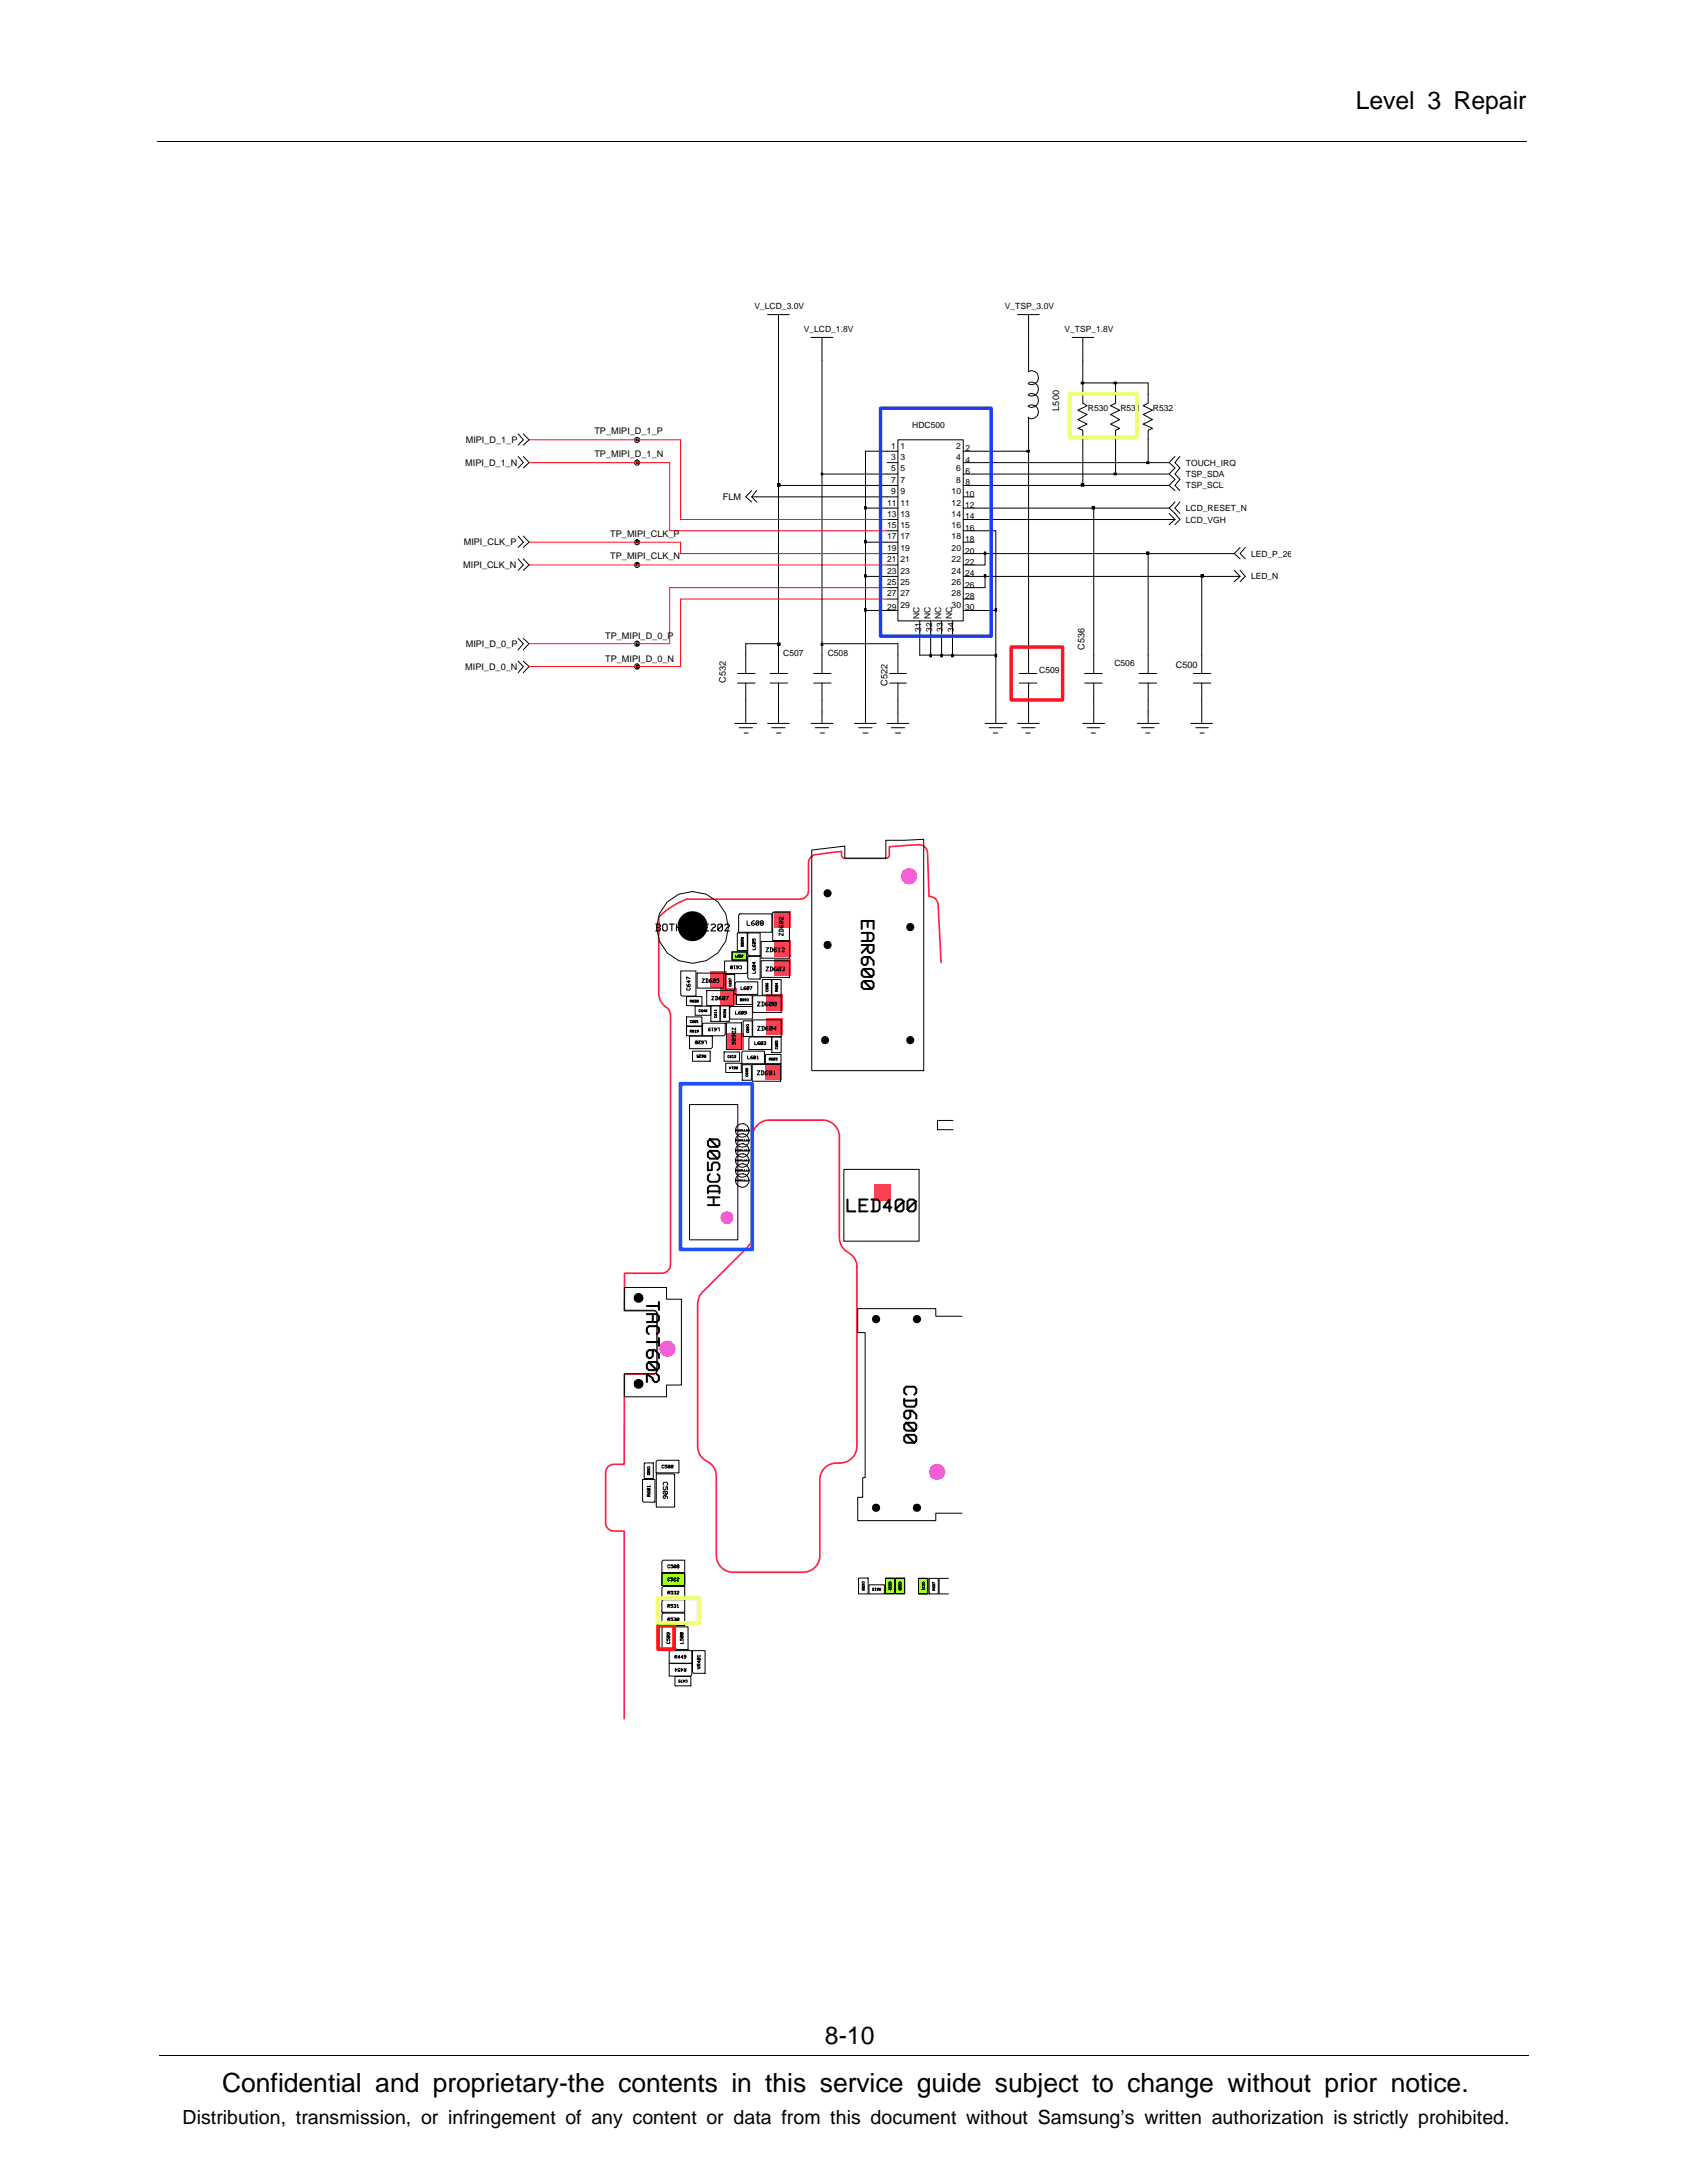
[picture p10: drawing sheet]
<svg xmlns="http://www.w3.org/2000/svg" width="216mm" height="279mm" viewBox="0 0 216 279" stroke-linecap="round" stroke-linejoin="round" font-family="sans-serif">
<defs><g id="words">
<text font-size="3.4" x="28.4" y="267.7">Confidential and proprietary-the contents in this service guide subject to change without prior notice.</text>
<g font-size="3.2">
<text x="173.5" y="14">Level 3 Repair</text>
<text x="105.6" y="261.6">8-10</text>
</g>
<text font-size="2.5" x="23.4" y="271.9">Distribution, transmission, or infringement of any content or data from this document without Samsung’s written authorization is strictly prohibited.</text>
<g font-size="1.2">
<text x="135.6" y="52.6" transform="rotate(-90 135.6 52.6)">L500</text>
<text x="59.5" y="59.6">MIPI_D_1_N</text>
<text x="59.6" y="56.7">MIPI_D_1_P</text>
<text x="76.1" y="58.5">TP_MIPI_D_1_N</text>
<text x="76.1" y="55.6">TP_MIPI_D_1_P</text>
<text x="92.5" y="64">FLM</text>
<text x="59.4" y="69.8">MIPI_CLK_P</text>
<text x="78.1" y="71.6">TP_MIPI_CLK_N</text>
<text x="78.1" y="68.7">TP_MIPI_CLK_P</text>
<text x="59.3" y="72.7">MIPI_CLK_N</text>
<text x="59.6" y="82.8">MIPI_D_0_P</text>
<text x="77.4" y="81.8">TP_MIPI_D_0_P</text>
<text x="138.8" y="83.2" transform="rotate(-90 138.8 83.2)">C536</text>
<text x="59.5" y="85.7">MIPI_D_0_N</text>
<text x="77.4" y="84.7">TP_MIPI_D_0_N</text>
<text x="92.9" y="87.4" transform="rotate(-90 92.9 87.4)">C532</text>
<text x="113.6" y="87.8" transform="rotate(-90 113.6 87.8)">C522</text>
<text x="150.5" y="85.5">C500</text>
</g>
<g font-size="1.1">
<text x="96.6" y="39.5">V_LCD_3.0V</text>
<text x="128.6" y="39.5">V_TSP_3.0V</text>
<text x="102.9" y="42.5">V_LCD_1.8V</text>
<text x="136.2" y="42.5">V_TSP_1.8V</text>
<text x="139.2" y="52.6">R530</text>
<text x="143.4" y="52.6">R531</text>
<text x="147.6" y="52.6">R532</text>
<text x="114.1" y="58.9">3</text>
<text x="114.1" y="57.4">1 1</text>
<text x="115.3" y="58.9">3</text>
<text x="116.8" y="54.7">HDC500</text>
<text x="122.4" y="58.9">4</text>
<text x="122.4" y="57.4">2</text>
<text x="123.5" y="59.2">4</text>
<text x="123.5" y="57.7">2</text>
<text x="151.8" y="59.6">TOUCH_IRQ</text>
<text x="113.5" y="64.7">11</text>
<text x="114.1" y="61.8">7</text>
<text x="114.1" y="63.2">9 9</text>
<text x="114.1" y="60.3">5</text>
<text x="115.3" y="60.3">5</text>
<text x="115.3" y="61.8">7</text>
<text x="115.3" y="64.7">11</text>
<text x="121.8" y="63.2">10</text>
<text x="121.8" y="64.7">12</text>
<text x="122.4" y="60.3">6</text>
<text x="122.4" y="61.8">8</text>
<text x="123.5" y="63.6">10</text>
<text x="123.5" y="65">12</text>
<text x="123.5" y="62.1">8</text>
<text x="123.5" y="60.7">6</text>
<text x="151.8" y="61">TSP_SDA</text>
<text x="151.8" y="62.5">TSP_SCL</text>
<text x="151.8" y="65.4">LCD_RESET_N</text>
<text x="113.5" y="70.5">19</text>
<text x="113.5" y="67.6">15</text>
<text x="113.5" y="72">21 21</text>
<text x="113.5" y="66.1">13 13</text>
<text x="113.5" y="69">17 17</text>
<text x="115.3" y="70.5">19</text>
<text x="115.3" y="67.6">15</text>
<text x="121.8" y="72">22</text>
<text x="121.8" y="66.1">14</text>
<text x="121.8" y="69">18</text>
<text x="121.8" y="70.5">20</text>
<text x="121.8" y="67.6">16</text>
<text x="123.5" y="69.4">18</text>
<text x="123.5" y="70.8">20</text>
<text x="123.5" y="66.5">14</text>
<text x="123.5" y="67.9">16</text>
<text x="151.8" y="66.9">LCD_VGH</text>
<text x="160.1" y="71.2">LED_P_26</text>
<text x="113.5" y="74.9">25</text>
<text x="113.5" y="73.4">23</text>
<text x="113.5" y="76.3">27 27</text>
<text x="115.3" y="74.9">25</text>
<text x="115.3" y="77.8">29</text>
<text x="115.3" y="73.4">23</text>
<text x="121.8" y="74.9">26</text>
<text x="121.8" y="76.3">28</text>
<text x="121.8" y="77.8">30</text>
<text x="121.8" y="73.4">24</text>
<text x="123.5" y="75.2">26</text>
<text x="123.5" y="76.7">28</text>
<text x="123.5" y="72.3">22</text>
<text x="123.5" y="73.8">24</text>
<text x="160.1" y="74.1">LED_N</text>
<text x="100.2" y="84">C507</text>
<text x="105.9" y="84">C508</text>
<text x="113.5" y="78.1">29</text>
<text x="117.7" y="79.2" transform="rotate(-90 117.7 79.2)">NC</text>
<text x="117.9" y="80.9" transform="rotate(-90 117.9 80.9)">31</text>
<text x="119.1" y="79.2" transform="rotate(-90 119.1 79.2)">NC</text>
<text x="119.3" y="80.9" transform="rotate(-90 119.3 80.9)">32</text>
<text x="120.5" y="79.2" transform="rotate(-90 120.5 79.2)">NC</text>
<text x="120.7" y="80.9" transform="rotate(-90 120.7 80.9)">33</text>
<text x="121.9" y="79.2" transform="rotate(-90 121.9 79.2)">NC</text>
<text x="122.1" y="80.9" transform="rotate(-90 122.1 80.9)">34</text>
<text x="123.5" y="78.1">30</text>
<text x="133" y="86.1">C509</text>
<text x="142.6" y="85.3">C506</text>
</g>
</g></defs>
<g fill="none" stroke="#000" stroke-width=".13">
<path d="M20.2 18.1h175.3M66.3 55.5l.7 .8-.7 .7M66.3 58.4l.7 .8-.7 .7M67 58.4l.7 .8-.7 .7M67 55.5l.7 .8-.7 .7M81.4 59.1h.3v.2h-.3zM81.4 56.2h.3v.2h-.3zM98.2 40.3h2.8M99.6 40.3v45.9M103.8 43.2h2.8M105.2 43.2v43M113.5 59.2h1.4"/>
<path d="M114.9 56.3h8.4v23.2h-8.4zM114.9 57.8h-4.1v34.8M123.3 59.2h26.3M123.3 57.8h8.3M130.2 40.3h2.8M131.4 57.6h.3v.3h-.3zM131.6 49a.87 .87 0 0 1 1.3 .8 .87 .87 0 0 1-1.3 .7M131.6 51.9a.87 .87 0 0 1 1.3 .8 .87 .87 0 0 1-1.3 .8M131.6 40.3v7.3a.87 .87 0 0 1 1.3 .8 .87 .87 0 0 1-1.3 .7M131.6 50.5a.87 .87 0 0 1 1.3 .8 .87 .87 0 0 1-1.3 .7M131.6 53.4v32.8M137.2 43.2h2.8"/>
<path d="M138.4 48.9h.3v.2h-.3zM138.6 49h8.3v2.6l-.6 .3 1.2 .6-1.2 .6 1.2 .6-1.2 .6 1.2 .5-.6 .3v4.1M138.6 43.2v8.4l.5 .3-1.2 .6 1.2 .6-1.2 .6 1.2 .6-1.2 .5 .7 .3v7M142.6 48.9h.3v.2h-.3zM142.8 49v2.6l-.7 .3 1.2 .6-1.2 .6 1.2 .6-1.2 .6 1.2 .5-.5 .3v5.6M146.7 59.1h.3v.2h-.3zM150.4 58.4l-.8 .8 .8 .7-.8 .8 .8 .6-.8 .8 .8 .7M151 58.4l-.6 .8 .6 .7-.6 .8 .6 .6-.6 .8 .6 .7M66.3 71.5l.7 .8-.7 .7M66.3 68.6l.7 .8-.7 .7M67 68.6l.7 .8-.7 .7M67 71.5l.7 .8-.7 .7"/>
<path d="M81.4 72.1h.3v.3h-.3zM81.4 69.2h.3v.3h-.3zM96.2 63.6h18.7M96.2 62.8l-.8 .8 .8 .6M96.8 62.8l-.6 .8 .6 .6M99.5 61.9h.3v.3h-.3zM99.6 62.1h15.3M105.1 60.5h.2v.3h-.2zM105.2 60.7h9.7M110.7 77.9h.2v.3h-.2zM110.7 73.5h.2v.4h-.2zM110.7 69.2h.2v.3h-.2z"/>
<path d="M110.7 64.8h.2v.4h-.2zM110.8 65h4.1M113.5 66.5h1.4M113.5 70.9h1.4M113.5 72.3h1.4M113.5 76.7h1.4M113.5 75.2h1.4M113.5 67.9h1.4M114.9 69.4h-4.1M114.9 73.8h-4.1M114.9 78.1h-4.1M117.7 79.5v4.3h9.7"/>
<path d="M119.1 79.5v4.3M120.5 79.5v4.3M121.9 79.5v4.3M123.3 65h26.3M123.3 60.7h26.3M123.3 62.1h26.3M123.3 69.4h1.4M123.3 63.6h1.4M123.3 70.9h34.7M123.3 76.7h1.4M123.3 78.1h4.1M123.3 67.9h4.1v24.7"/>
<path d="M126 73.5h.2v.4h-.2zM126 70.6h.2v.4h-.2zM126.1 73.8v1.4h-2.8M126.1 70.9v1.4h-2.8M127.3 77.9h.2v.3h-.2zM138.4 61.9h.3v.3h-.3zM139.8 64.8h.3v.4h-.3zM140 65v21.2M142.6 60.5h.3v.3h-.3zM146.7 70.6h.3v.4h-.3zM146.9 70.9v15.3M149.6 65.7l.8 .8"/>
<path d="M149.6 65l.8 .7 .6 .8-.6 .6M150.4 66.5h-27.1M150.4 66.5l-.8 .6M150.4 64.2l-.8 .8M151 64.2l-.6 .8 .6 .7M153.7 73.5h.3v.4h-.3zM153.8 73.8v12.4M158 73l.7 .8-.7 .6M158.7 73.8h-35.4M158.7 73l.7 .8-.7 .6M158.7 70.1l-.7 .8 .7 .6M159.4 70.1l-.7 .8 .7 .6"/>
<path d="M66.3 81.7l.7 .7-.7 .8M66.3 84.6l.7 .7-.7 .8M67 81.7l.7 .7-.7 .8M67 84.6l.7 .7-.7 .8M81.4 85.2h.3v.3h-.3zM81.4 82.3h.3v.3h-.3zM94 92.6h2.8M94.4 86.2h2.2M94.4 87.4h2.2M94.6 93.1h1.7M95.2 93.8h.6M95.4 87.4v5.2"/>
<path d="M98.2 92.6h2.8M98.6 86.2h2.2M98.6 87.4h2.2M98.8 93.1h1.7M99.4 93.8h.5M99.5 82.3h.3v.3h-.3zM99.6 87.4v5.2M99.6 82.4h-4.2v3.8M103.8 92.6h2.8M104.1 86.2h2.3M104.1 87.4h2.3M104.3 93.1h1.7"/>
<path d="M105 93.8h.5M105.1 82.3h.2v.3h-.2zM105.2 87.4v5.2M105.2 82.4h9.7v3.8M109.4 92.6h2.7M109.9 93.1h1.7M110.4 93.8h.7M113.5 92.6h2.8M113.9 86.2h2.1M113.9 87.4h2.1M114.1 93.1h1.7M114.6 93.8h.7"/>
<path d="M114.9 87.4v5.2M119 83.7h.2v.4h-.2zM120.4 83.7h.2v.4h-.2zM121.8 83.7h.2v.4h-.2zM126.1 92.6h2.7M126.6 93.1h1.7M127.1 93.8h.6M127.3 83.7h.2v.4h-.2zM130.2 92.6h2.8M130.4 86.2h2.3M130.4 87.4h2.3M130.8 93.1h1.7"/>
<path d="M131.3 93.8h.5M131.6 87.4v5.2M138.6 92.6h2.8M138.8 87.4h2.3M138.8 86.2h2.3M139.1 93.1h1.6M139.7 93.8h.5M140 87.4v5.2M145.6 92.6h2.7M145.8 87.4h2.2M145.8 86.2h2.2M146.1 93.1h1.6"/>
<path d="M146.6 93.8h.5M146.9 87.4v5.2M152.4 92.6h2.8M152.7 86.2h2.3M152.7 87.4h2.3M153 93.1h1.6M153.6 93.8h.5M153.8 87.4v5.2M20.4 263h175.3"/>
<circle cx="81.5" cy="59.2" r=".33"/>
<circle cx="81.5" cy="56.3" r=".33"/>
<circle cx="81.5" cy="69.4" r=".33"/>
<circle cx="81.5" cy="72.3" r=".33"/>
<circle cx="81.5" cy="82.4" r=".33"/>
<circle cx="81.5" cy="85.3" r=".33"/>
</g>
<path d="M67.7 56.3h19.4v10.2h26.4M67.7 59.2h18v8.7h27.8M67.7 72.3h45.8M67.7 69.4h19.4v1.5h26.4M113.5 76.7h-26.4v8.6h-19.4M113.5 75.2h-27.8v7.2h-18" fill="none" stroke="#ff0b0e" stroke-width=".13"/>
<g fill="#000">
<path d="M81.4 59.1h.3v.2h-.3zM81.4 56.2h.3v.2h-.3zM131.4 57.6h.3v.2h-.3zM138.4 48.9h.3v.2h-.3zM142.6 48.9h.3v.2h-.3zM146.7 59.1h.3v.2h-.3zM81.4 72.1h.3v.3h-.3zM81.4 69.2h.3v.3h-.3zM99.5 61.9h.3v.3h-.3zM105.1 60.5h.2v.3h-.2zM110.7 77.9h.2v.3h-.2zM110.7 73.5h.2v.4h-.2z"/>
<path d="M110.7 69.2h.2v.3h-.2zM110.7 64.8h.2v.4h-.2zM126 73.5h.2v.4h-.2zM126 70.6h.2v.4h-.2zM127.3 77.9h.3v.3h-.3zM138.4 61.9h.3v.3h-.3zM139.8 64.8h.3v.4h-.3zM142.6 60.5h.3v.3h-.3zM146.7 70.6h.3v.4h-.3zM153.7 73.5h.3v.4h-.3zM81.4 85.2h.3v.3h-.3zM81.4 82.3h.3v.3h-.3z"/>
<path d="M99.5 82.3h.3v.3h-.3zM105.1 82.3h.2v.3h-.2zM119 83.7h.2v.4h-.2zM120.4 83.7h.2v.4h-.2zM121.8 83.7h.2v.4h-.2zM127.3 83.7h.3v.4h-.3z"/>
<circle cx="88.6" cy="118.5" r="1.92"/>
<circle cx="105.9" cy="114.3" r=".52"/>
<circle cx="116.5" cy="112.2" r=".52"/>
<circle cx="116.5" cy="118.7" r=".53"/>
<circle cx="105.6" cy="133.1" r=".52"/>
<circle cx="105.9" cy="120.9" r=".53"/>
<circle cx="116.5" cy="133.1" r=".52"/>
<circle cx="81.7" cy="177.1" r=".64"/>
<circle cx="81.7" cy="166.1" r=".64"/>
<circle cx="112.1" cy="168.8" r=".54"/>
<circle cx="117.4" cy="168.8" r=".54"/>
<circle cx="112.1" cy="193" r=".54"/>
<circle cx="117.4" cy="193" r=".54"/>
</g>
<path d="M112.7 52.2h14.2v29.2h-14.2z" fill="none" stroke="#183cff" stroke-width=".44"/>
<path d="M129.4 82.8h6.6v6.8h-6.6z" fill="none" stroke="#ff1628" stroke-width=".44"/>
<path d="M136.9 50.4h8.6v5.6h-8.6z" fill="none" stroke="#eaff2f" stroke-width=".44"/>
<g fill="#63ff00">
<path d="M84.7 201.3h2.9v1.6h-2.9z"/>
<path d="M114.6 202h1.2v2h-1.2z"/>
<path d="M117.6 202h1.1v2h-1.1z"/>
<path d="M113.3 202h1.2v2h-1.2z"/>
<path d="M93.7 121.8h1.9v1.1h-1.9z"/>
</g>
<g fill="#ff4054">
<path d="M111.9 151.5h2.1v2.1h-2.1z"/>
<path d="M98 127.3h2.1v2.1h-2.1z"/>
<path d="M97.9 136.1h2.2v2.1h-2.2z"/>
<path d="M99.1 116.6h2.1v2.1h-2.1z"/>
<path d="M99.1 122.8h2.1v2.1h-2.1z"/>
<path d="M98 130.4h2.1v2.1h-2.1z"/>
<path d="M90.9 124.3h2.1v2.1h-2.1z"/>
<path d="M93 132.3h2.1v2.1h-2.1z"/>
<path d="M92.2 126.5h2.1v2.2h-2.1z"/>
<path d="M99.1 120.3h2.1v2.2h-2.1z"/>
</g>
<g fill="#f15dff">
<circle cx="119.9" cy="188.4" r="1.07"/>
<circle cx="116.3" cy="112.2" r="1.07"/>
<circle cx="93" cy="155.9" r=".86"/>
<circle cx="85.4" cy="172.6" r="1.06"/>
</g>
<path d="M120.4 123.2l-.3-7.4a1.06 1.06 0 0 0-1.2-1.1l-.2-5.6a1.05 1.05 0 0 0-1.1-1l-3.8 .3v1a.43 .43 0 0 1-.4 .5h-5.3a.43 .43 0 0 1-.4-.5v-.4l-3.3 .4a1.06 1.06 0 0 0-.9 1v3.6a1.08 1.08 0 0 1-1.1 1.1h-14.5a10 10 0 0 0-3.6 2.3v9.7a2.28 2.28 0 0 0 1.2 2l.2 .4 .1 .4v32.2a1.03 1.03 0 0 1-1.1 .9h-4.8v4.8h3.8l.3 .1 .1 .2v7.3a.51 .51 0 0 1-.5 .5h-3.7v11.5h-1.3a1.05 1.05 0 0 0-1.1 1.1v6.4a1.05 1.05 0 0 0 1.1 1.1h1.3v24M96.9 144l.6-.4 .8-.2h7a2.14 2.14 0 0 1 2.1 2.1v12.9a2.26 2.26 0 0 0 1.4 2.1l.6 .6 .3 .8v23.2a2.2 2.2 0 0 1-2.6 2.2 2.1 2.1 0 0 0-2.2 2.1v9.7a2.14 2.14 0 0 1-2.1 2.1h-9a2.16 2.16 0 0 1-2.1-2.1v-10.1a2.25 2.25 0 0 0-1.5-2.1l-.6-.7-.2-.5-.1-.6v-18.2a2.37 2.37 0 0 1 .6-1.5l5.8-5.8a2.02 2.02 0 0 0 .6-1.5v-12.6a2.1 2.1 0 0 1 .6-1.5z" fill="none" stroke="#ff1e45" stroke-width=".21"/>
<g fill="none" stroke="#000" stroke-width=".13">
<path d="M94.4 119.4h1.2v2.3h-1.2zM94.7 117h4.1v2.3h-4.3v-2.2zM94.8 120h.3v.2l-.1-.1v-.1M95.6 117.9v.5h.4M95.7 119.4h1.6v2.9h-1.4l-.2-.1zM96.6 117.9h-.2l-.2 .1v.3l.1 .1h.2l.1-.2h-.4M97.1 118l-.3 .3v-.3v-.1h.2l.1 .1v.3l-.1 .1h-.2v-.1M97.4 118.2l-.1-.2 .1-.1h.2l.1 .1-.1 .2M97.4 118.2h.2M97.4 118.2h-.1l.1 .2h.2l.1-.1-.1-.1M98.9 116.8h2.1v3.6h-2.1zM99.7 119.3l.1-.4h.3l.1 .4"/>
<path d="M99.7 118.4v.2l.2 .1h.2l.1-.2-.1-.1-.1 .3M99.7 119.2h.5M99.8 117.9l.3 .3h-.4l.1-.3h.3l.1 .1-.1 .2M100.2 119.4v.4l-.5-.4v.4M100.2 117.4v.3l-.3-.3-.2 .1 .1 .2M103.9 108.8l4.2-.5v1.6h5.3v-2.4l4.8-.1v29.6h-14.3zM87.1 124.3h2v3.2h-1.8l-.2-.2zM87.9 130.2h1.9v1.1h-1.9zM87.9 131.4h1.9v1.2h-1.9zM87.9 127.6h1.9v1.1h-1.9zM87.9 126l.1 .3h.2l.1-.3h-.2v.3M87.9 126.4v.3h.4l-.1-.3"/>
<path d="M88.2 125.5v.3l-.3-.2h.4M88.2 132.6h3v1.4l-.2 .2h-2.8zM88.3 125.3l-.4-.3v.3M88.3 132l.2-.1-.2-.1v.3M88.3 128.1l.2-.1h-.2v.3M88.4 132l.1 .1M88.4 128.1l.1 .2M88.5 130.6h-.2v.3h.2M88.6 134.5h2.3v1.3h-2.3zM88.8 130.6l-.2 .1v.2h.2v-.1l-.2-.1M88.8 131.8l-.2 .1v.2h.2v-.1h-.2M88.8 128l-.2 .1v.1l.2 .1v-.1l-.2-.1"/>
<path d="M88.9 128h.2l-.2 .3h.2M88.9 131.9l.1 .2M88.9 132.1h.1M89 128.8h2v1.1h-2zM89.1 130.6l-.2 .3v-.3h.2v.3h-.2M89.2 124.5h3.4v2h-3.4zM89.2 130.6h.1v.3M89.2 130.9h.1M89.3 133.3h-.3v.2h.3v-.2l-.3 .2M89.4 132h-.2v-.2l.2 .1v.1l-.2 .1M89.4 128l-.2 .2v-.2h.2v.2h-.2M89.4 133.2h.2l-.2 .3 .1 .1 .1-.1"/>
<path d="M89.4 135.1h-.2v.1h.2v.1h-.2M89.5 135h.2l-.2 .2 .1 .1h.1M89.6 129.3h-.1v.2h.1M89.9 125.3h.2l-.2 .5h.2M89.9 131h2.9v1.4l-.2 .2h-2.7zM89.9 129.2l-.2 .1v.2h.2v-.1h-.2M90 135.2l-.2-.1 .1-.1 .1 .1v.1l-.2 .1M90 133.4h-.2v-.2l.2 .1v.2l-.2 .1M90.1 135l.2 .2M90.1 133.2h.3v.4M90.2 129.4h-.2l.1-.2v.3M90.3 135v.3h-.2l.1-.1h.1"/>
<path d="M90.3 125.3h.3v.4l-.3 .1M90.4 125.3v.5M90.4 126.8h3.5v1.9h-3.5zM90.5 129.2l-.2 .1v.2h.1v-.1h-.1M90.9 131.6l-.2 .1v.2l.1 .1 .1-.2h-.2M91 128.7h1.2v2h-1.2zM91.1 125.3h-.2l-.1 .1v.3l.2 .1v-.3h-.2M91.1 127.5h.3l-.3 .5h.3M91.1 131.6h.1M91.2 131.6v.4v-.1M91.4 129.8l.1 .2h.2v-.2h-.1v.2M91.5 130.1v.1h.2v-.1"/>
<path d="M91.5 125.3l-.3 .4v-.4h.3v.4v.1l-.3-.1M91.5 127.5l.3 .1v.3l-.3 .1M91.6 127.5v.5M91.7 131.8l-.3-.1 .1-.1h.2v.2l-.3 .2M91.7 129.6h-.2M91.7 129.3h-.2M91.7 129.3h.1M91.7 129.5v.1M91.8 131.6h.3v.4M92 125.3h-.3v.1l.3 .1-.1 .3-.2-.1M92.2 128.7h1.1v2h-1.1zM92.3 127.5h-.1l-.2 .2 .1 .3 .2-.1-.1-.1h-.2"/>
<path d="M92.6 129.2h.3l-.1 .2v-.2M92.6 129.8v.1h.2M92.7 134.6h1.9v1.2h-1.9zM92.7 123h3v1.4l-.2 .2h-2.8zM92.8 129.5l-.1 .2-.1-.1v-.1h.2l.1 .2M92.8 130.1l-.1 .1h-.1v-.1h.2l.1 .1M92.8 129.3l-.2 .1M92.8 127.6l-.3 .3v-.4l.3 .1v.3h-.3M92.9 124.7h1.1v2h-1.1zM92.9 136.1h2v1.2h-2zM92.9 129.8v.2l-.1-.1M92.9 127.5h.3l-.2 .5"/>
<path d="M93 130.9h1.9v3.4h-1.9zM93.3 125.8l.1 .2h.1l.1-.2h-.2v.2M93.3 135.1h-.1v.2h.1M93.3 126.1v.1h.2v-.1M93.3 125.5l.2 .2h-.2v-.2h.2v.2M93.4 136.5v.3l.1-.2h-.2M93.5 128.8h2.8v1.6h-2.9v-1.4zM93.6 125.3l-.3-.1v.2M93.6 135.1l-.2 .1v.1l.2 .1v-.1l-.2-.1M93.7 121.8h1.9v1.1h-1.9zM93.7 136.5h.1M93.7 132l.1 .3 .3-.1v-.2"/>
<path d="M93.7 132.1h.4M93.7 136.5v.3h.1M93.7 123.7h-.2v.2l.2 .1v-.3l-.2 .2M93.7 135.1h.1v.3M93.7 135.4h.2M93.8 132.9v.3h.3v-.1v-.2h-.3l.3 .3M93.9 132.5v.2h-.2l.1-.2h.2l.1 .1v.2M93.9 133.4v.2l-.1 .1v-.3h.2l.1 .1v.2M93.9 123.6h.2M94 123.6v.4l.1-.1M94 135.1h.2l-.2 .3h.2M94.1 136.7l-.2-.1h.2v.1l-.2 .1"/>
<path d="M94.1 129.4v.4h.3M94.1 122.2v.3h.2M94.1 131.6v.2l-.4-.2v.2M94.2 136.5l.1 .2M94.2 125.7h2.8v1.6h-2.9v-1.5zM94.3 127.4h2v1.2h-2zM94.4 136.5v.3h-.1l-.1-.1h.2M94.5 123.8l-.2-.1v-.1l.2 .1v.2l-.2 .1M94.6 122.2l-.2 .1v.1l.1 .1v-.1h-.1M94.7 123.7h.2l-.1 .3-.1-.1M94.8 129.4l-.3 .2v.2h.2v-.2h-.2M94.8 128v.1h.1v-.1"/>
<path d="M94.8 128h.1M94.8 128v-.2h.1v.2M94.8 122.3l-.1 .1v-.1h.1v.1h-.1M94.8 126.3v.4h.3M94.9 120.6v.2h.2v-.2h-.2l.2 .2M94.9 122.3h.2l-.2 .2h.2M95 136.3h1.2v2h-1.2zM95 120.3v.1l-.1 .1v-.2h.1l.1 .2M95 120l-.2 .2M95 121h.1v.1h-.1M95 121v.1M95 121h-.2l.1 .1h.1"/>
<path d="M95.1 134.5h2.7v1.6h-2.9v-1.4zM95.1 130.7h1.2v2h-1.2zM95.1 129.5l-.2 .3v-.3h.2v.3h-.2M95.2 127.9l-.1-.1-.1 .3h.2v-.2l-.2 .2M95.4 137.3l.1 .2h.2v-.1h-.1v.1M95.5 126.3l-.3 .1v.2l.2 .1 .1-.2h-.3M95.5 128l-.2-.1 .1-.1 .1 .2-.2 .1M95.5 137.6v.2l.2-.1v-.1M95.5 137l.2 .2h-.2v-.2h.2v.2M95.5 129.6h-.2l.1-.2 .1 .1v.2l-.2 .1M95.6 131.3v-.2h.2v.2M95.6 131.7v.2h.2v-.2h-.2l.2 .2"/>
<path d="M95.6 132l-.1 .1h.2M95.6 127.9h.2l-.1 .2h-.1M95.6 136.7l-.1 .2h-.1l.1-.2h.1l.1 .2M95.7 135.1v.4h.2M95.7 122.4h1.6v2.9h-1.4l-.2-.1zM95.7 131.4l-.1 .2v-.2h.1l.1 .2M95.8 132v.2l-.1-.1M95.8 126.3l-.2 .3v-.3h.2v.4l-.2-.1M96 126.3h.2l-.1 .4M96 132.7h2.7v1.6h-2.9v-1.4zM96.3 136.2h3.6v2.2h-3.6zM96.3 135.1l-.2 .2v.2h.2v-.2h-.2"/>
<path d="M96.3 123.9l.1 .3 .3-.1-.1-.2-.1 .1v.2M96.3 120.9l.1 .3h.2v-.3l-.1 .1v.2M96.3 120.2v.2h.1l.1-.2h.2l-.1 .2M96.3 127.4h3.7v2.2h-3.7zM96.3 130.5h3.7v2.2h-3.7zM96.4 123.5l.2 .3-.3-.1 .1-.2h.2v.3M96.4 120.5l.2 .3h-.2v-.3h.2v.3M96.6 123.1v.3l-.3-.2h.4M96.6 133.3v.4h.2M96.7 124.3v.3h-.4M96.7 121.3v.3h-.4M96.7 135.2l-.2 .3v-.4l.2 .1v.3h-.2"/>
<path d="M96.9 135.2l.1-.1v.4M96.9 137.1h.3l-.3 .5h.3M96.9 135.5h.1M96.9 128.2h.4l-.4 .6h.4M96.9 131.4h.4l-.4 .5h.4M97.2 133.3l-.2 .2v.1l.2 .1v-.1l-.2-.1M97.4 123h3.6v2.1h-3.6zM97.4 120.5h3.6v2.1h-3.6zM97.4 137.1h.3v.1v.3l-.3 .1M97.5 128.2l.3 .1v.4l-.3 .1M97.5 131.4h.3v.4l-.1 .1h-.2M97.5 137.1v.5"/>
<path d="M97.6 125.4h1.1v2h-1.1zM97.6 128.2v.6M97.6 131.4v.5M97.6 133.4l-.3 .2v-.2h.3v.3l-.3-.1M97.7 133.3h.3v.2h-.1M97.9 133.5v.2l-.2-.1M98 135h1.9v1.1h-1.9zM98 126.4l.1 .2h.2v-.2l-.2 .2M98 125.8l.1 .2h.2v-.2l-.2 .2M98 123.8h.4l-.4 .5h.4M98 121.3h.4l-.4 .5h.4M98.1 126.7v.2h.2v-.2"/>
<path d="M98.1 126.1l.2 .2h-.3l.1-.2h.2v.2M98.3 137.1h-.2l-.2 .1v.3h.4l-.1-.2h-.3M98.3 128.2h-.2l-.1 .2v.3l.2 .1 .1-.2-.3-.1M98.3 131.4h-.2l-.1 .1v.3l.1 .1h.1l.1-.1-.1-.2h-.2M98.4 135.6h.2v-.2h-.2v.3M98.5 135.6l.1 .1M98.5 123.8h.4v.4l-.4 .1M98.5 121.3l.4 .1v.3l-.4 .1M98.6 121.3v.5M98.6 123.8v.5M98.8 132.7h1.2v2h-1.2zM98.8 125.4h1.2v2h-1.2z"/>
<path d="M98.8 137.2l-.4 .3 .1-.4h.2l.1 .1v.3h-.4M98.8 128.3l-.3 .4v-.4l.1-.1 .2 .1v.4l-.1 .1-.2-.1M98.8 131.4l-.3 .4v-.4h.3l-.1 .5h-.1l-.1-.1M98.9 135.4l-.2 .1v.2h.1l.1-.1h-.2M99 137.2l.1-.1v.5M99 137.6h.2M99.2 135.4l-.2 .3v-.3h.2v.3h-.2M99.2 133.8l.1 .2 .2-.1v-.1l-.1 .2M99.2 133.2v.2h.1l.1-.2 .1 .1v.1M99.2 126.4l.1 .2h.2v-.2l-.1 .2M99.3 134.1v.2h.2v-.2M99.3 133.5l.2 .2-.3-.1 .1-.1h.2v.2"/>
<path d="M99.3 135.4h.2l-.1 .2M99.3 126.1l.2 .2h-.3l.1-.2h.2v.2M99.3 128.3l-.3 .4v-.4l.1-.1 .2 .1v.5l-.3-.1M99.3 131.7h-.3l.3-.3v.5M99.4 126.9l-.1-.2-.1 .2h.3M99.4 123.8h-.2l-.2 .1v.3l.3 .1 .1-.2-.4-.1M99.4 121.3h-.2l-.2 .2v.2l.3 .1 .1-.1-.1-.1h-.3M99.4 135.6v.1h-.1M99.4 125.8v.2l-.2-.1h.3M99.5 126.7l-.1 .1M99.7 121.4v-.1v.5M99.7 121.8h.1"/>
<path d="M99.9 123.8l-.4 .4v-.4h.2h.2v.4l-.1 .1-.3-.1M100.1 123.8h.3v.1l-.2 .1M100.1 121.4l.1-.1 .2 .1-.3 .4h.3M100.3 124l.1 .1-.1 .2-.2-.1M88.2 141.4h6.2v17.3h-6.2zM94.1 147.2h.1M94.1 148.5h.1M94.1 144.6h.1M94.1 145.9h.1M94.1 149.7h.1M94.1 151h.1M94.1 144.6v.2"/>
<path d="M94.1 145.9v.1M94.1 147.2v.1M94.1 148.5v.1M94.1 149.7v.2M94.1 151v.2M94.2 147.3l.1-.1h-.1v.1M94.2 148.5h.1h-.1v.1M94.2 144.7l.1-.1h-.1v.2M94.2 146l.1-.1h-.1v.1M94.2 149.8h.1l-.1-.1v.2M94.2 151.1l.1-.1h-.1v.2M94.4 147.3h.1"/>
<path d="M94.4 148.6h.1M94.4 144.8h.1M94.4 146h.1M94.4 149.9h.1M94.4 151.2h.1M94.5 147.3v-.1l.1 .1v-.1v.1M94.5 148.6v-.1h.1v.1M94.5 144.8v-.2h.1v.2M94.5 146v-.1l.1 .1v-.1v.1M94.5 149.9v-.2l.1 .1v-.1v.2M94.5 151.2v-.2h.1v.2M94.7 144.6v.2"/>
<path d="M94.7 145.9v.1M94.7 147.2v.1M94.7 148.5v.1M94.7 149.7v.2M94.7 151v.2M94.8 147.3l.1-.1h-.1v.1M94.8 148.5h.1h-.1v.1M94.8 144.7l.1-.1h-.1v.2M94.8 146l.1-.1-.1 .1M94.8 149.8l.1-.1-.1 .2M94.8 151.1l.1-.1h-.1v.2M95 147.2h.1"/>
<path d="M95 147.3h.1M95 148.5h.1M95 148.6h.1M95 144.6h.1M95 144.8h.1M95 145.9h.1M95 146h.1M95 149.7h.1M95 149.9h.1M95 151h.1M95 151.2h.1M95 144.6v.2"/>
<path d="M95 145.9v.1M95 147.2v.1M95 148.5v.1M95 149.7v.2M95 151v.2M95.1 147.3h.1M95.1 148.6h.1M95.1 144.8h.1M95.1 146h.1M95.1 149.9h.1M95.1 151.2h.1M95.2 144.6h.1l-.1 .2"/>
<path d="M95.2 145.9h.1l-.1 .1M95.2 149.7l.1 .1-.1 .1M95.2 151h.1l-.1 .2M95.2 144.6v.2M95.2 145.9v.1M95.2 149.7v.2M95.2 151v.2M95.3 147.2h-.1v.1h.1M95.3 148.5h-.1l.1 .1M95.4 147.2v.1h.1M95.4 148.5v.1h.1M95.4 144.8h.1"/>
<path d="M95.4 146h.1M95.4 149.9h.1M95.4 151.2h.1M95.5 147.2v.1M95.5 148.5v.1M95.5 149.8l.1 .1M95.5 151l.1 .2M95.5 149.9h.1M95.5 151.2h.1M95.6 147.2l-.1 .1h.1M95.6 148.5h-.1l.1 .1M95.6 144.6l-.1 .1v-.1h.1v.2l-.1-.1"/>
<path d="M95.6 145.9l-.1 .1v-.1l.1 .1h-.1M95.7 147.3h.1M95.7 148.6h.1M95.7 144.8h.1M95.7 146h.1M95.7 149.9h.1M95.7 151.2h.1M95.8 148.5h.1h-.1v.1M95.8 146l.1-.1h-.1v.1M95.8 151.1l.1-.1h-.1v.2M95.9 147.2v.1l-.1-.1v.1M95.9 144.6v.2l-.1-.2v.2"/>
<path d="M95.9 149.7v.2l-.1-.2v.2M108 149.7h9.6v9.2h-9.6zM122 143.4h-2v1.2h2M79.9 164.8h5.4v1.5h1.9v11h-1.9v1.5h-5.4v-3h3.8a.4 .4 0 0 0 .4-.4v-7.3a.4 .4 0 0 0-.4-.4h-3.8zM123.1 168.5h-3.3v-1h-10v3.1h.9v18.5h-.3v2.5h-.6v3h10v-.9h3.3M82.2 189.4h1.6v2.9h-1.4l-.2-.2zM82.4 187.2h1.2v2h-1.2zM82.8 190.9l.2 .2h.1l.1-.2h-.2v.2M82.9 190.5l.2 .3h-.2l-.1-.3h.4l-.1 .3M82.9 187.9v-.2h.2v.2M82.9 188.3v.1l.2 .1v-.2h-.2l.2 .2M83 188v.2h-.1v-.2h.2l.1 .2"/>
<path d="M83 191.5v-.2h-.1l-.1 .2h.4M83.1 188.6v.2l-.2-.2v.2M83.2 190.2h-.4l.1 .1M83.2 191.3l-.2 .2M83.2 190.2v.1M84 188.6h2.2l.1 .2v4.1h-2.3zM84.1 186.9h2.8v1.6h-2.9v-1.4zM84.7 199.8l.2-.1h2.7v1.6h-2.9zM85 190.1l-.1-.1 .1-.3h.3l.1 .1-.1 .3M85 190.3l-.1 .1 .1 .3 .2-.1v-.3h.2v.4M85 190.9h-.1l.1 .3h.3l.1-.3h-.1h-.3l.3 .3M85 187.6l-.1-.1-.2 .1v.2h.3"/>
<path d="M85.2 191.4l-.1 .4-.2-.1 .1-.3h.2l.2 .2v.2M85.4 187.5h-.3v.1l.3 .1-.1 .2-.2-.1M85.7 187.6l-.2 .2 .1-.3 .1 .1v.2h-.2M86.1 187.6l-.2 .2v-.3l.2 .1v.2h-.2M84.7 201.3h2.9v1.6h-2.9zM84.7 201.5l.2-.2h2.7v1.6h-2.9zM84.7 206.6l.2-.1h2.7v1.5h-2.9zM84.7 204.9l.2-.2h2.7v1.7h-2.9zM84.7 203.2l.2-.1h2.7v1.5h-2.9zM84.7 208.2h1.6v2.9h-1.4l-.2-.2zM85.3 209.7v.3h.2v-.3l.2 .1v.2M85.4 210.1v.3l.3-.1v-.2"/>
<path d="M85.4 209.3l.3 .3-.4-.1 .1-.2h.3v.3M85.5 207.3h.2v-.2h-.2v.4M85.5 205.5h.2v-.1h-.2v.3M85.5 203.9h.2v-.2h-.2v.3M85.5 209v.1h-.2l.1-.1h.2l.1 .2M85.5 207.3l.2 .2M85.5 205.5l.2 .2M85.5 203.9l.2 .1M85.6 212.9h2.9v1.5l-.1 .1h-2.8zM85.7 200.4v-.1l-.2 .1v.3l.2-.1M85.7 202v-.1l-.2 .1v.3h.2M85.8 211.3h2.7v1.6h-2.9v-1.5z"/>
<path d="M86.1 200.3h-.2v.1l.2 .1-.1 .2-.1-.1M86.1 201.9h-.2v.2h.2l-.1 .2h-.1M86.1 207.1h-.2v.1l.2 .1-.1 .2-.1-.1M86.1 205.4h-.2v.1h.2l-.1 .2h-.1M86.1 203.7h-.2v.1l.2 .1-.1 .1h-.1M86.2 202l.2-.1 .1 .2-.3 .2h.3M86.2 207.1h.3v.1l-.1 .1M86.2 205.4h.3v.1h-.1M86.2 203.7h.3l-.1 .2M86.4 214.6h2v1.2h-2zM86.4 212.1h.2v-.2h-.2v.4M86.4 207.3v.2l-.2-.1"/>
<path d="M86.4 205.5v.2h-.2M86.4 203.9l.1 .1h-.3M86.4 208.2h1.7v2.9h-1.5l-.2-.2zM86.4 213.5v.4l.2-.2h-.2M86.4 212.1l.2 .2M86.5 200.4l-.3 .2v-.2l.1-.1 .2 .1-.1 .3-.2-.1M86.6 202l.2-.1 .1 .2h-.2l-.1 .2h.3M86.6 203.7h.3l-.3 .3h.3M86.7 205.4v.3M86.7 200.5l-.1-.1 .1-.1 .2 .1-.1 .1M86.7 200.5h.1M86.7 200.5l-.1 .1 .1 .1 .2-.1-.1-.1"/>
<path d="M86.7 205.7h.1M86.9 207.1l-.3 .3v-.3h.3l-.1 .4-.2-.1M87 212.1h-.2l.2-.2v.4M87 213.6h-.2v.2h.2v.1h-.2M87.1 215.1l-.2-.1v.2h.2v.1h-.2M87.1 209.7v.3h.1v-.3l.2 .1v.2M87.1 209.3l.3 .3-.3-.1v-.2h.3v.3M87.1 209l.3 .2-.3-.1v-.1h.3v.2M87.2 213.5v.4l.2-.2h-.3M87.3 215l-.1 .3h.2M87.4 212.1h-.3l.2-.2v.4M87.4 210.1v.3h-.3"/>
<path d="M87.5 215v.3l.2-.2h-.3M87.5 213.5l.2 .2M87.7 215.1h.2v.2h-.2M87.8 212.1h-.2v-.2h.2v.2l-.3 .2M87.8 213.5v.4h-.2v-.2h.2M88.6 211.3h1.6v2.9h-1.4l-.2-.2zM89.2 213.3l.4 .2-.4 .1M89.3 212.2l.3 .2h-.3v-.2h.3v.2M89.4 213.2v-.2h-.1l-.1 .2h.4M89.5 212.6v.2l-.3-.2h.4M89.6 211.9h-.4l.1 .1M89.6 213l-.2 .1"/>
<path d="M89.6 211.9v.1M109.9 202h1.2v2h-1.2zM110.4 202.6v-.2h.2v.2M110.4 203v.2h.1v-.2h.1v.2M110.4 203.3v.2h.2v-.2h-.2l.2 .2M110.5 202.7v.2h-.2l.1-.2h.1l.1 .2M111.2 202.8h2v1.2h-2zM111.8 203.4l-.1 .2h.2M111.9 203.3h-.2v.1M112 203.3h.1M112.1 203.3v.2M112.4 203.4h-.1v-.1h.1v.2l-.2 .1"/>
<path d="M112.5 203.3l.2 .1M112.7 203.3v.3l-.2-.1 .2-.1M113.3 202h1.2v2h-1.2zM113.8 202.7v-.2h.2v.2M113.8 203v.2h.1M113.9 202.8v.1h-.1v-.1h.2v.1M114 203.3v.2l-.2-.2v.2M114 203v.2l-.1-.1M114.6 202h1.2v2h-1.2zM115.1 202.7v-.2h.2v.2M115.1 203l-.1 .2h.2M115.1 203.3l-.1 .2h.3v-.2h-.2l.2 .2"/>
<path d="M115.2 202.8l-.1 .1h-.1l.1-.1h.1l.1 .1M115.3 203v.2l-.1-.1M117.6 202h1.1v2h-1.1zM118 203.4v.1M118.1 202.7v-.2h.2l-.1 .2M118.1 203.1l-.1 .1h.2M118.2 202.8v.1h-.2l.1-.1h.1l.1 .2M118.2 203.4h.1h-.3M118.3 203.1v.1h-.1M118.9 202h1.2v2h-1.2zM119.4 203.1v.1h.2v-.1l-.1 .1M119.5 203.5l-.1-.2v.2h.2"/>
<path d="M119.6 202.8v.2l-.2-.2v.2M119.6 202.6l-.2-.1v.2M119.6 203.3l-.1 .2M121.4 202h-1.2v2h1.2"/>
<circle cx="88.6" cy="118.7" r="4.6"/>
<circle cx="95" cy="149.8" r=".86"/>
<circle cx="95" cy="144.7" r=".87"/>
<circle cx="95" cy="147.2" r=".87"/>
<circle cx="95" cy="146" r=".87"/>
<circle cx="95" cy="148.5" r=".87"/>
<circle cx="95" cy="151.1" r=".87"/>
</g>
<g fill="none" stroke="#000" stroke-width=".15">
<path d="M83.9 118.3h.5l.1 .1v.2l-.1 .1 .1 .2v.1l-.1 .1h-.5M84.1 118.3v.8M84.1 118.7h.3M84.8 118.4l.2-.1h.2l.2 .1v.6l-.2 .1h-.2l-.2-.1zM85.7 118.3h.6M86 118.3v.8M86.6 118.7h.6M86.6 118.3v.8M87.2 118.3v.8M87.5 118.7h.6M87.5 118.3v.8M88.1 118.3v.8"/>
<path d="M88.3 118.4l.2-.1h.3l.1 .1v.6l-.1 .1h-.3l-.2-.1zM89.2 118.3v.8h.6M90.1 118.7h.4M90.7 118.3h-.6v.8h.6M91 118.4l.1-.1h.3l.2 .1v.2l-.2 .1h-.1l-.3 .4h.6M92.5 118.4l-.6 .6v-.6l.1-.1h.3l.2 .1v.6l-.2 .1h-.3l-.1-.1M92.8 118.4l.1-.1h.3l.1 .1v.2l-.1 .1h-.2l-.2 .4h.5"/>
</g>
<g fill="none" stroke="#000" stroke-width=".26">
<path d="M110.3 119.4h1.2l.3 .3v.5l-.3 .2h-1.2M110.3 118.9v-1h1.5v1M111 117.9v.7M111 119.4v1M110.3 120.9h1.5v.8l-.3 .3h-.2l-.3-.3v-.8M110.5 124l-.2 .3v.5l.2 .2h1l.3-.2v-.5l-.3-.3h-1l1 1M110.5 125.6l-.2 .2v.5l.2 .3h1l.3-.3v-.5l-.3-.2h-1l1 1M111 122.5v.8l-.2 .2h-.3l-.2-.2v-.6l.2-.2h.8l.5 .5v.5M111 121.2l-.7 .8M108.5 153.5v1.5h1M110 154.3h.8M111 153.5h-1v1.5h1"/>
<path d="M111.5 153.5h.8l.3 .3v1l-.3 .2h-.8M111.8 153.5v1.5M114.1 154.5h-1l.7-1v1.5M115.6 153.8l-1 1v-1l.3-.3h.5l.2 .3v1l-.2 .2h-.5l-.3-.2M117.2 153.8l-1.1 1v-1l.3-.3h.5l.3 .3v1l-.3 .2h-.5l-.3-.2M82.8 168.2h1.3l.2 .2v.6l-.2 .2h-1.3M82.8 167.2h1.5M82.8 171.8h1.5M83 170.8l-.2-.3v-.5l.2-.3h1.1l.2 .3v.5l-.2 .3M83 174.3l-.2 .3v.5l.2 .3h1.1l.2-.3v-.5l-.2-.3h-1.1l1.1 1.1M83.5 172.8v.8l-.2 .2h-.3l-.2-.2v-.5l.2-.3h.8l.5 .5v.5M83.5 168.2v1"/>
<path d="M84.1 175.9l.2 .2v.5l-.2 .3h-.3l-.3-.3v-.2l-.7-.5v1M84.3 166.6v1.1M84.3 171.3v1M115.7 179v.8l.3 .2h1l.3-.2v-.8M115.7 179.3h1.6M116 178.5l-.3-.3v-.5l.3-.2h1l.3 .2v.5l-.3 .3M116 182.1l-.3 .3v.5l.3 .2h1l.3-.2v-.5l-.3-.3h-1l1 1M116 183.6l-.3 .3v.5l.3 .3h1l.3-.3v-.5l-.3-.3h-1l1 1.1M116.5 180.6v.7l-.3 .3h-.2l-.3-.3v-.5l.3-.2h.8l.5 .5v.5"/>
</g>
<path d="M90.6 152.7v-.7l.2-.2h1l.3 .2v.7M90.6 148.8v1h.5v-.8l.2-.2h.5l.3 .2v.5l-.3 .3M90.6 154.2h1.5M90.6 153.2h1.5M90.6 152.5h1.5M90.8 150.3l-.2 .2v.5l.2 .3h1l.3-.3v-.5l-.3-.2M90.8 147.3l1 1h-1l-.2-.3v-.5l.2-.2h1l.3 .2v.5l-.3 .3M90.8 145.8l1 1h-1l-.2-.2v-.5l.2-.3h1l.3 .3v.5l-.3 .2M91.3 153.2v1" fill="none" stroke="#000" stroke-width=".25"/>
<path d="M87.1 138.7h9.2v21.2h-9.2z" fill="none" stroke="#1c4fff" stroke-width=".48"/>
<path d="M84.2 208.1h2.1v3h-2.1z" fill="none" stroke="#ff110e" stroke-width=".48"/>
<path d="M84.2 204.6h5.2v3.1h-5.2z" fill="none" stroke="#e4ff32" stroke-width=".48"/>
<use href="#words"/>
</svg>
